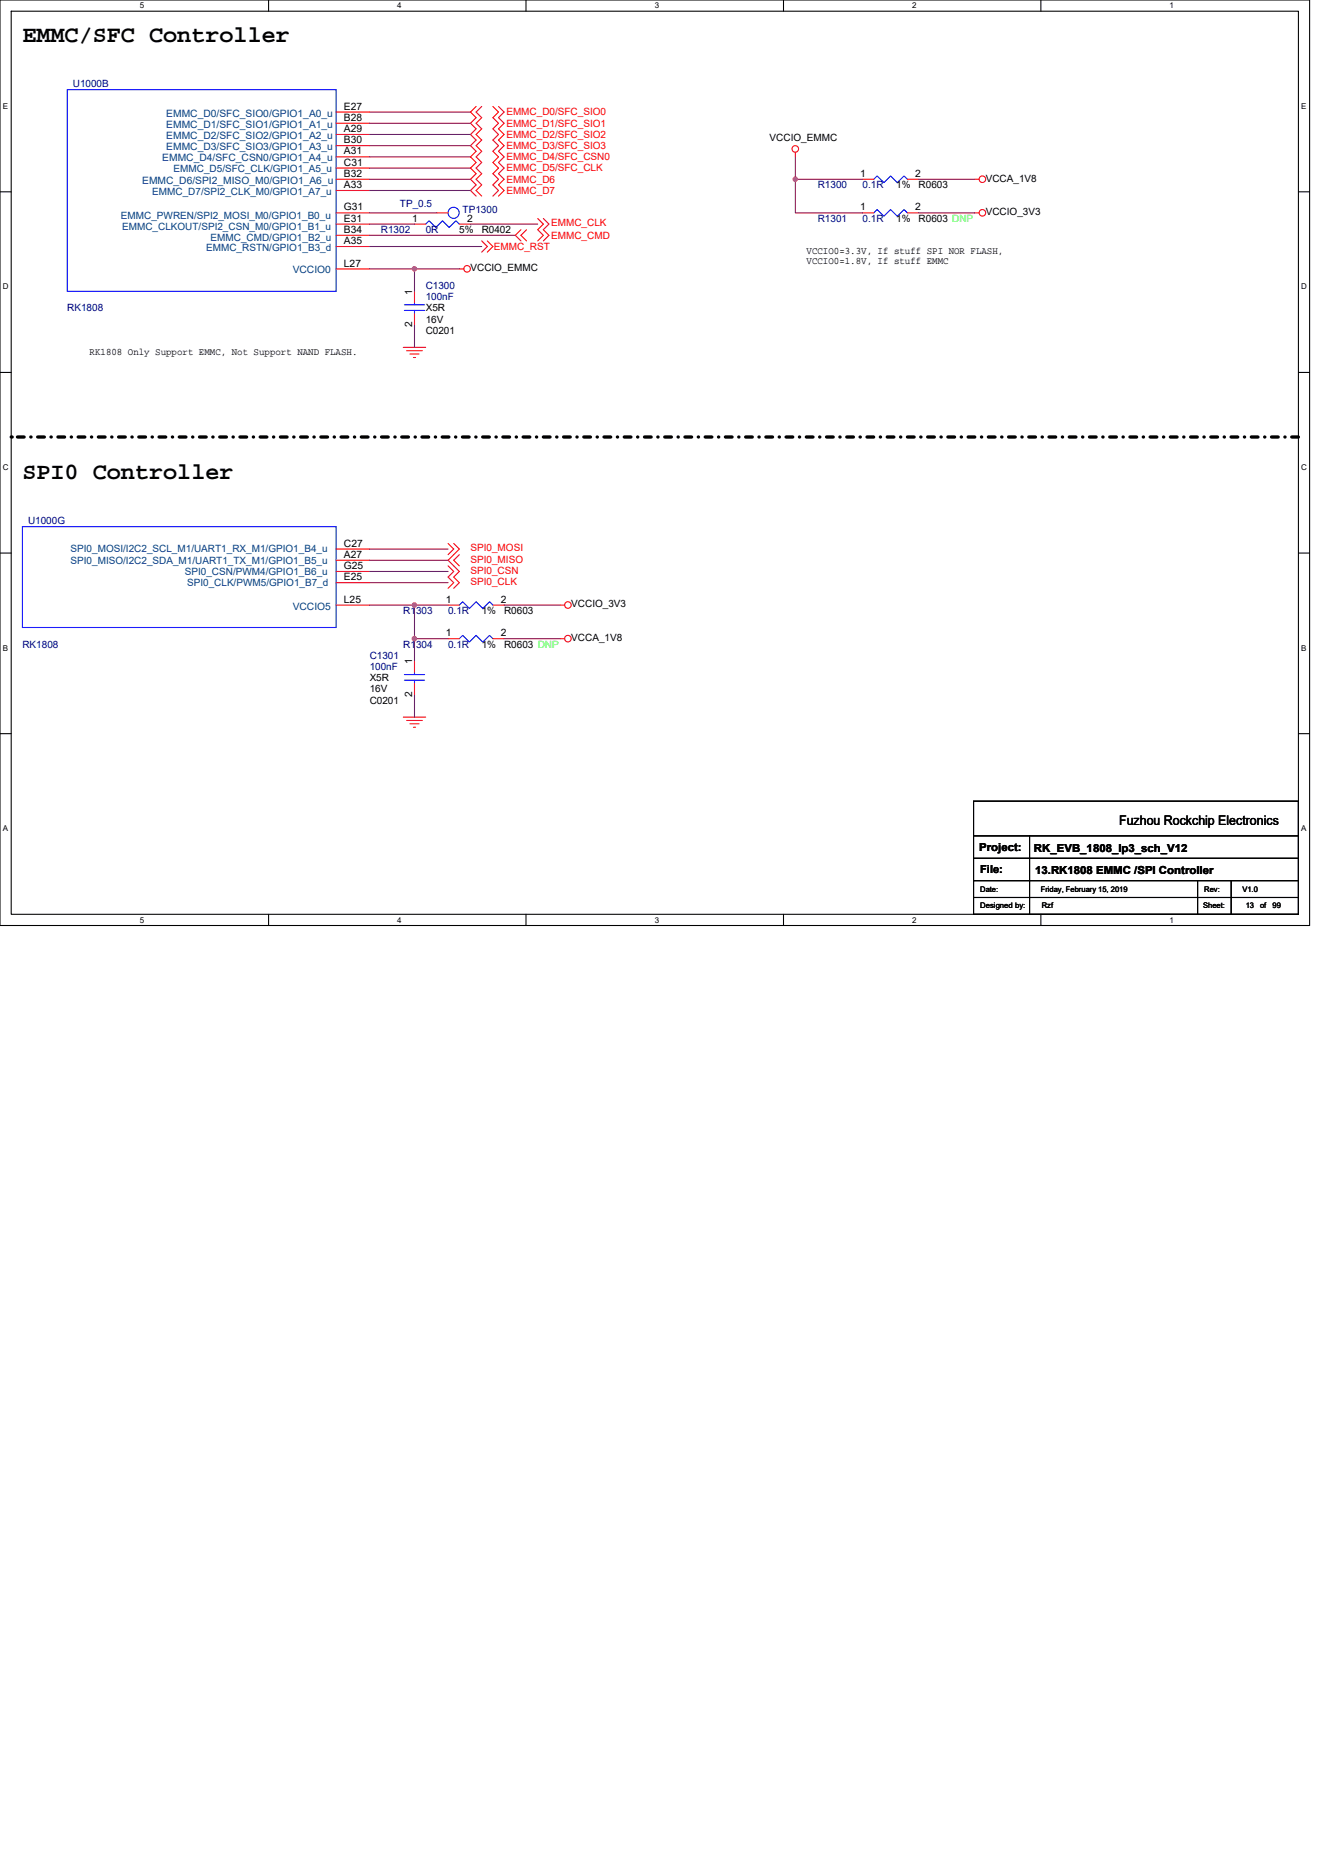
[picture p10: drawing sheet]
<svg xmlns="http://www.w3.org/2000/svg" width="210mm" height="297mm" viewBox="0 0 210 297" stroke-linecap="round" stroke-linejoin="round" font-family="sans-serif">
<defs><g id="words">
<g font-size="3.7">
<text x="3.6" y="6.7">EMMC/SFC Controller</text>
<text x="3.6" y="76">SPI0 Controller</text>
</g>
<text font-size="2.1" x="177.6" y="131">Fuzhou Rockchip Electronics</text>
<g font-size="1.8">
<text x="155.4" y="135">Project:</text>
<text x="164.1" y="135.1">RK_EVB_1808_lp3_sch_V12</text>
<text x="155.6" y="138.5">File:</text>
<text x="164.3" y="138.7">13.RK1808 EMMC /SPI Controller</text>
</g>
<g font-size="1.6" fill="#000080">
<text x="11.6" y="13.9">U1000B</text>
<text x="129.8" y="29.9">R1300</text>
<text x="136.9" y="29.9">0.1R</text>
<text x="63.5" y="32.9">TP_0.5</text>
<text x="73.4" y="33.8">TP1300</text>
<text x="129.8" y="35.2">R1301</text>
<text x="136.9" y="35.2">0.1R</text>
<text x="60.5" y="37">R1302</text>
<text x="67.6" y="37">0R</text>
<text x="67.6" y="45.9">C1300</text>
<text x="67.6" y="47.6">100nF</text>
<text x="10.7" y="49.4">RK1808</text>
<text x="4.4" y="83.2">U1000G</text>
<text x="64" y="97.4">R1303</text>
<text x="71.1" y="97.4">0.1R</text>
<text x="3.6" y="102.8">RK1808</text>
<text x="58.7" y="104.5">C1301</text>
<text x="58.7" y="106.3">100nF</text>
<text x="64" y="102.8">R1304</text>
<text x="71.1" y="102.8">0.1R</text>
</g>
<g font-size="1.6">
<text x="54.6" y="17.4">E27</text>
<text x="54.6" y="19.2">B28</text>
<text x="54.6" y="21">A29</text>
<text x="54.6" y="22.7">B30</text>
<text x="122.2" y="22.4">VCCIO_EMMC</text>
<text x="54.6" y="26.3">C31</text>
<text x="54.6" y="29.8">A33</text>
<text x="54.6" y="24.5">A31</text>
<text x="54.6" y="28.1">B32</text>
<text x="136.5" y="28.1">1</text>
<text x="142.2" y="29.9">1%</text>
<text x="145.3" y="28.1">2</text>
<text x="145.8" y="29.9">R0603</text>
<text x="156.5" y="28.8">VCCA_1V8</text>
<text x="54.6" y="33.4">G31</text>
<text x="54.6" y="35.2">E31</text>
<text x="65.4" y="35.2">1</text>
<text x="74.1" y="35.2">2</text>
<text x="136.5" y="33.4">1</text>
<text x="142.2" y="35.2">1%</text>
<text x="145.3" y="33.4">2</text>
<text x="145.8" y="35.2">R0603 DNP</text>
<text x="156.5" y="34.1">VCCIO_3V3</text>
<text x="54.6" y="37">B34</text>
<text x="54.6" y="38.7">A35</text>
<text x="72.9" y="37">5%</text>
<text x="76.5" y="37">R0402</text>
<text x="128" y="40.4">VCCIO0=3.3V, If stuff SPI NOR FLASH,</text>
<text x="128" y="42">VCCIO0=1.8V, If stuff EMMC</text>
<text x="54.6" y="42.3">L27</text>
<text x="65.4" y="46.8" transform="rotate(-90 65.4 46.8)">1</text>
<text x="74.7" y="43">VCCIO_EMMC</text>
<text x="65.4" y="51.9" transform="rotate(-90 65.4 51.9)">2</text>
<text x="67.6" y="53">C0201</text>
<text x="67.6" y="49.4">X5R</text>
<text x="67.6" y="51.2">16V</text>
<text x="14.2" y="56.4">RK1808 Only Support EMMC, Not Support NAND FLASH.</text>
<text x="54.6" y="88.5">A27</text>
<text x="54.6" y="86.7">C27</text>
<text x="54.6" y="95.6">L25</text>
<text x="54.6" y="92.1">E25</text>
<text x="54.6" y="90.3">G25</text>
<text x="70.8" y="95.6">1</text>
<text x="79.5" y="95.6">2</text>
<text x="70.8" y="101">1</text>
<text x="76.5" y="97.4">1%</text>
<text x="79.5" y="101">2</text>
<text x="80" y="97.4">R0603</text>
<text x="90.7" y="101.7">VCCA_1V8</text>
<text x="90.7" y="96.4">VCCIO_3V3</text>
<text x="65.4" y="105.4" transform="rotate(-90 65.4 105.4)">1</text>
<text x="76.5" y="102.8">1%</text>
<text x="80" y="102.8">R0603 DNP</text>
<text x="58.7" y="111.7">C0201</text>
<text x="58.7" y="108.1">X5R</text>
<text x="58.7" y="109.9">16V</text>
<text x="65.4" y="110.6" transform="rotate(-90 65.4 110.6)">2</text>
</g>
<g font-size="1.6" fill="#004080">
<text x="26.4" y="18.5">EMMC_D0/SFC_SIO0/GPIO1_A0_u</text>
<text x="26.4" y="20.3">EMMC_D1/SFC_SIO1/GPIO1_A1_u</text>
<text x="26.4" y="22.1">EMMC_D2/SFC_SIO2/GPIO1_A2_u</text>
<text x="26.4" y="23.8">EMMC_D3/SFC_SIO3/GPIO1_A3_u</text>
<text x="22.6" y="29.2">EMMC_D6/SPI2_MISO_M0/GPIO1_A6_u</text>
<text x="25.8" y="25.6">EMMC_D4/SFC_CSN0/GPIO1_A4_u</text>
<text x="27.6" y="27.4">EMMC_D5/SFC_CLK/GPIO1_A5_u</text>
<text x="19.2" y="34.7">EMMC_PWREN/SPI2_MOSI_M0/GPIO1_B0_u</text>
<text x="24.2" y="30.9">EMMC_D7/SPI2_CLK_M0/GPIO1_A7_u</text>
<text x="19.4" y="36.4">EMMC_CLKOUT/SPI2_CSN_M0/GPIO1_B1_u</text>
<text x="32.7" y="39.8">EMMC_RSTN/GPIO1_B3_d</text>
<text x="33.4" y="38.2">EMMC_CMD/GPIO1_B2_u</text>
<text x="46.5" y="43.4">VCCIO0</text>
<text x="11.2" y="89.4">SPI0_MISO/I2C2_SDA_M1/UART1_TX_M1/GPIO1_B5_u</text>
<text x="11.2" y="87.7">SPI0_MOSI/I2C2_SCL_M1/UART1_RX_M1/GPIO1_B4_u</text>
<text x="29.3" y="91.2">SPI0_CSN/PWM4/GPIO1_B6_u</text>
<text x="29.7" y="93">SPI0_CLK/PWM5/GPIO1_B7_d</text>
<text x="46.5" y="96.7">VCCIO5</text>
</g>
<g font-size="1.6" fill="#f00">
<text x="80.4" y="18.3">EMMC_D0/SFC_SIO0</text>
<text x="80.4" y="20.1">EMMC_D1/SFC_SIO1</text>
<text x="80.4" y="21.9">EMMC_D2/SFC_SIO2</text>
<text x="80.4" y="23.6">EMMC_D3/SFC_SIO3</text>
<text x="80.4" y="25.4">EMMC_D4/SFC_CSN0</text>
<text x="80.4" y="27.2">EMMC_D5/SFC_CLK</text>
<text x="80.4" y="29">EMMC_D6</text>
<text x="80.4" y="30.8">EMMC_D7</text>
<text x="87.5" y="35.9">EMMC_CLK</text>
<text x="78.4" y="39.6">EMMC_RST</text>
<text x="87.5" y="37.9">EMMC_CMD</text>
<text x="74.7" y="87.5">SPI0_MOSI</text>
<text x="74.7" y="89.3">SPI0_MISO</text>
<text x="74.7" y="91">SPI0_CSN</text>
<text x="74.7" y="92.8">SPI0_CLK</text>
</g>
<g font-size="1.3">
<text x="22.2" y="1.3">5</text>
<text x="63.1" y="1.3">4</text>
<text x="103.9" y="1.3">3</text>
<text x="144.8" y="1.3">2</text>
<text x="185.6" y="1.3">1</text>
<text x=".4" y="17.3">E</text>
<text x="206.5" y="17.3">E</text>
<text x=".4" y="45.9">D</text>
<text x="206.5" y="45.9">D</text>
<text x=".4" y="74.6">C</text>
<text x="206.5" y="74.6">C</text>
<text x=".4" y="103.2">B</text>
<text x="206.5" y="103.2">B</text>
<text x=".4" y="131.9">A</text>
<text x="206.5" y="131.9">A</text>
<text x="22.2" y="146.4">5</text>
<text x="63.1" y="146.4">4</text>
<text x="103.9" y="146.4">3</text>
<text x="144.8" y="146.4">2</text>
<text x="185.6" y="146.4">1</text>
</g>
<g font-size="1.2">
<text x="155.6" y="141.6">Date:</text>
<text x="165.2" y="141.6">Friday, February 15, 2019</text>
<text x="191.1" y="141.6">Rev:</text>
<text x="197.2" y="141.6">V1.0</text>
<text x="155.6" y="144.1">Designed by:</text>
<text x="165.4" y="144.1">Rzf</text>
<text x="191" y="144.1">Sheet:</text>
<text x="197.7" y="144.1">13</text>
<text x="200" y="144.1">of</text>
<text x="202" y="144.1">99</text>
</g>
</g></defs>
<path d="M0 0h207.9v146.9h-207.9zM1.8 1.8h204.3v143.3h-204.3z" fill="none" stroke="#000" stroke-width=".17"/>
<g fill="#fff">
<path d="M22.2 .2h.7v1.4h-.7z"/>
<path d="M22.2 145.3h.7v1.4h-.7z"/>
</g>
<path d="M42.6 0v1.8M42.6 145.1v1.8" fill="none" stroke="#000" stroke-width=".17"/>
<g fill="#fff">
<path d="M63.1 .2h.7v1.4h-.7z"/>
<path d="M63.1 145.3h.7v1.4h-.7z"/>
</g>
<path d="M83.5 0v1.8M83.5 145.1v1.8" fill="none" stroke="#000" stroke-width=".17"/>
<g fill="#fff">
<path d="M103.9 .2h.7v1.4h-.7z"/>
<path d="M103.9 145.3h.7v1.4h-.7z"/>
</g>
<path d="M124.4 0v1.8M124.4 145.1v1.8" fill="none" stroke="#000" stroke-width=".17"/>
<g fill="#fff">
<path d="M144.8 .2h.7v1.4h-.7z"/>
<path d="M144.8 145.3h.7v1.4h-.7z"/>
</g>
<path d="M165.2 0v1.8M165.2 145.1v1.8" fill="none" stroke="#000" stroke-width=".17"/>
<g fill="#fff">
<path d="M185.6 .2h.7v1.4h-.7z"/>
<path d="M185.6 145.3h.7v1.4h-.7z"/>
<path d="M.4 16.1h.9v1.4h-.9z"/>
<path d="M206.5 16.1h.9v1.4h-.9z"/>
<path d="M.4 44.8h1v1.4h-1z"/>
<path d="M206.5 44.8h.9v1.4h-.9z"/>
</g>
<path d="M0 30.4h1.8M206.1 30.4h1.8" fill="none" stroke="#000" stroke-width=".17"/>
<g fill="#fff">
<path d="M.4 73.4h1v1.4h-1z"/>
<path d="M206.5 73.4h.9v1.4h-.9z"/>
</g>
<path d="M0 59.1h1.8M206.1 59.1h1.8" fill="none" stroke="#000" stroke-width=".17"/>
<g fill="#fff">
<path d="M.4 102.1h.9v1.4h-.9z"/>
<path d="M206.5 102.1h.9v1.4h-.9z"/>
</g>
<path d="M0 87.8h1.8M206.1 87.8h1.8" fill="none" stroke="#000" stroke-width=".17"/>
<g fill="#fff">
<path d="M.4 130.7h.9v1.5h-.9z"/>
<path d="M206.5 130.7h.9v1.5h-.9z"/>
</g>
<path d="M0 116.4h1.8M206.1 116.4h1.8M154.5 127.1h51.6v18h-51.6zM154.5 132.6h51.6M154.5 136.2h51.6M154.5 139.7h51.6M163.4 132.6v12.5M190.1 139.7v5.4M195.4 139.7v5.4M154.5 142.4h51.6" fill="none" stroke="#000" stroke-width=".17"/>
<path d="M1.8 69.3h.1M206.1 69.3h-204.3" fill="none" stroke="#000" stroke-width=".53" stroke-dasharray="1.1 1.1 0 1.1"/>
<g fill="none" stroke="#f00" stroke-width=".17">
<path d="M53.3 17.8h5.4M53.3 19.6h5.4M75.6 16.9l-.9 .9 .9 .9-.9 .9 .9 .8-.9 .9 .9 .9-.9 .9 .9 .9-.9 .9 .9 .9-.9 .9 .9 .9-.9 .8 .9 .9-.9 .9 .9 .9M76.5 16.9l-.9 .9 .9 .9-.9 .9 .9 .8-.9 .9 .9 .9-.9 .9 .9 .9-.9 .9 .9 .9-.9 .9 .9 .9-.9 .8 .9 .9-.9 .9 .9 .9M78.2 16.9l.9 .9-.9 .9 .9 .9-.9 .8 .9 .9-.9 .9 .9 .9-.9 .9 .9 .9-.9 .9 .9 .9-.9 .9 .9 .8-.9 .9 .9 .9-.9 .9M79.1 16.9l.9 .9-.9 .9 .9 .9-.9 .8 .9 .9-.9 .9 .9 .9-.9 .9 .9 .9-.9 .9 .9 .9-.9 .9 .9 .8-.9 .9 .9 .9-.9 .9M53.3 33.8h5.4M53.3 37.3h5.4M53.3 21.3h5.4M53.3 23.1h5.4M53.3 24.9h5.4M53.3 26.7h5.4"/>
<path d="M53.3 28.4h5.4M53.3 30.2h5.4M53.3 35.6h5.4M53.3 39.1h5.4M65.8 35.6h1.8M69.3 33.8h1.8M72.9 35.6h1.8M76.5 38.2l.8 .9-.8 .9M77.3 38.2l.9 .9-.9 .9M82.7 36.4l-.9 .9 .9 .9M83.6 36.4l-.9 .9 .9 .9M85.3 34.7l.9 .9-.9 .8 .9 .9-.9 .9"/>
<path d="M86.2 34.7l.9 .9-.9 .8 .9 .9-.9 .9M126.2 24.2v.7M136.9 28.4h1.8M136.9 33.8h1.8M144 28.4h1.8M144 33.8h1.8M154.7 33.8h.7M154.7 28.4h.7M53.3 42.7h5.4M64 55.1h3.6M64.5 55.6h2.5M65.1 56.2h1.4"/>
<path d="M65.6 56.7h.4M65.8 46.2v1.8M65.8 49.8v1.8M72.9 42.7h.7M53.3 92.5h5.4M53.3 90.7h5.4M53.3 88.9h5.4M53.3 87.1h5.4M53.3 96h5.4M71.1 86.2l.9 .9-.9 .9M71.1 89.8l.9 .9-.9 .9 .9 .9-.9 .8M71.1 96h1.8"/>
<path d="M72 86.2l.9 .9-1.8 1.8 1.8 1.8-.9 .9 .9 .9-.9 .8M72.9 88l-.9 .9 .9 .9M78.2 96h1.8M88.9 96h.7M64 113.8h3.6M64.5 114.3h2.5M65.1 114.9h1.4M65.6 115.4h.4M65.8 104.9v1.8M65.8 108.5v1.7M71.1 101.3h1.8M78.2 101.3h1.8"/>
<path d="M88.9 101.3h.7"/>
<circle cx="126.2" cy="23.6" r=".52"/>
<circle cx="155.9" cy="33.8" r=".52"/>
<circle cx="155.9" cy="28.4" r=".52"/>
<circle cx="74.1" cy="42.7" r=".52"/>
<circle cx="90.1" cy="96" r=".52"/>
<circle cx="90.1" cy="101.3" r=".52"/>
</g>
<g fill="none" stroke="#00f" stroke-width=".17">
<path d="M10.7 14.2h42.6v32h-42.6zM67.6 35.6l.5-.6 1.1 1.1 1-1.1 1.1 1.1 1.1-1.1 .5 .6M138.7 28.4l.5-.5 1.1 1.1 1.1-1.1 1 1.1 1.1-1.1 .5 .5M138.7 33.8l.5-.5 1.1 1 1.1-1 1 1 1.1-1 .5 .5M64.2 49.3h3.2M64.2 48.4h3.2M65.8 48v.4M65.8 49.3v.5M3.6 83.6h49.7v16h-49.7zM72.9 96l.5-.5 1.1 1 1.1-1 1 1 1.1-1 .5 .5M64.2 107.9h3.2M64.2 107h3.2"/>
<path d="M65.8 106.7v.3M65.8 107.9v.6M72.9 101.3l.5-.5 1.1 1.1 1.1-1.1 1 1.1 1.1-1.1 .5 .5"/>
<circle cx="72" cy="33.8" r=".88"/>
</g>
<g fill="none" stroke="#800040" stroke-width=".17">
<path d="M58.7 17.8h16M58.7 19.6h16M58.7 21.3h16M58.7 23.1h16M58.7 24.9h16M58.7 26.7h16M58.7 28.4h16M58.7 30.2h16M58.7 35.6h7.1M58.7 39.1h17.8M58.7 37.3h23.1M58.7 33.8h10.6"/>
<path d="M74.7 35.6h10.6M126.2 28.4v5.4h10.7M126.2 28.4h10.7M126.2 24.9v3.5M145.8 28.4h8.9M145.8 33.8h8.9M58.7 42.7h7.1M65.8 42.7v3.5M65.8 51.6v3.5M65.8 42.7h7.1M58.7 87.1h12.4M58.7 88.9h12.4"/>
<path d="M58.7 90.7h12.4M58.7 92.5h12.4M58.7 96h7.1M65.8 96h5.3M65.8 96v5.3M80 96h8.9M65.8 110.2v3.6M65.8 101.3v3.6M65.8 101.3h5.3M80 101.3h8.9"/>
</g>
<g fill="#f0f" stroke="#f0f" stroke-width=".17">
<circle cx="65.8" cy="42.7" r=".35"/>
<circle cx="126.2" cy="28.4" r=".35"/>
<circle cx="65.8" cy="101.3" r=".35"/>
<circle cx="65.8" cy="96" r=".35"/>
</g>
<use href="#words"/>
</svg>
